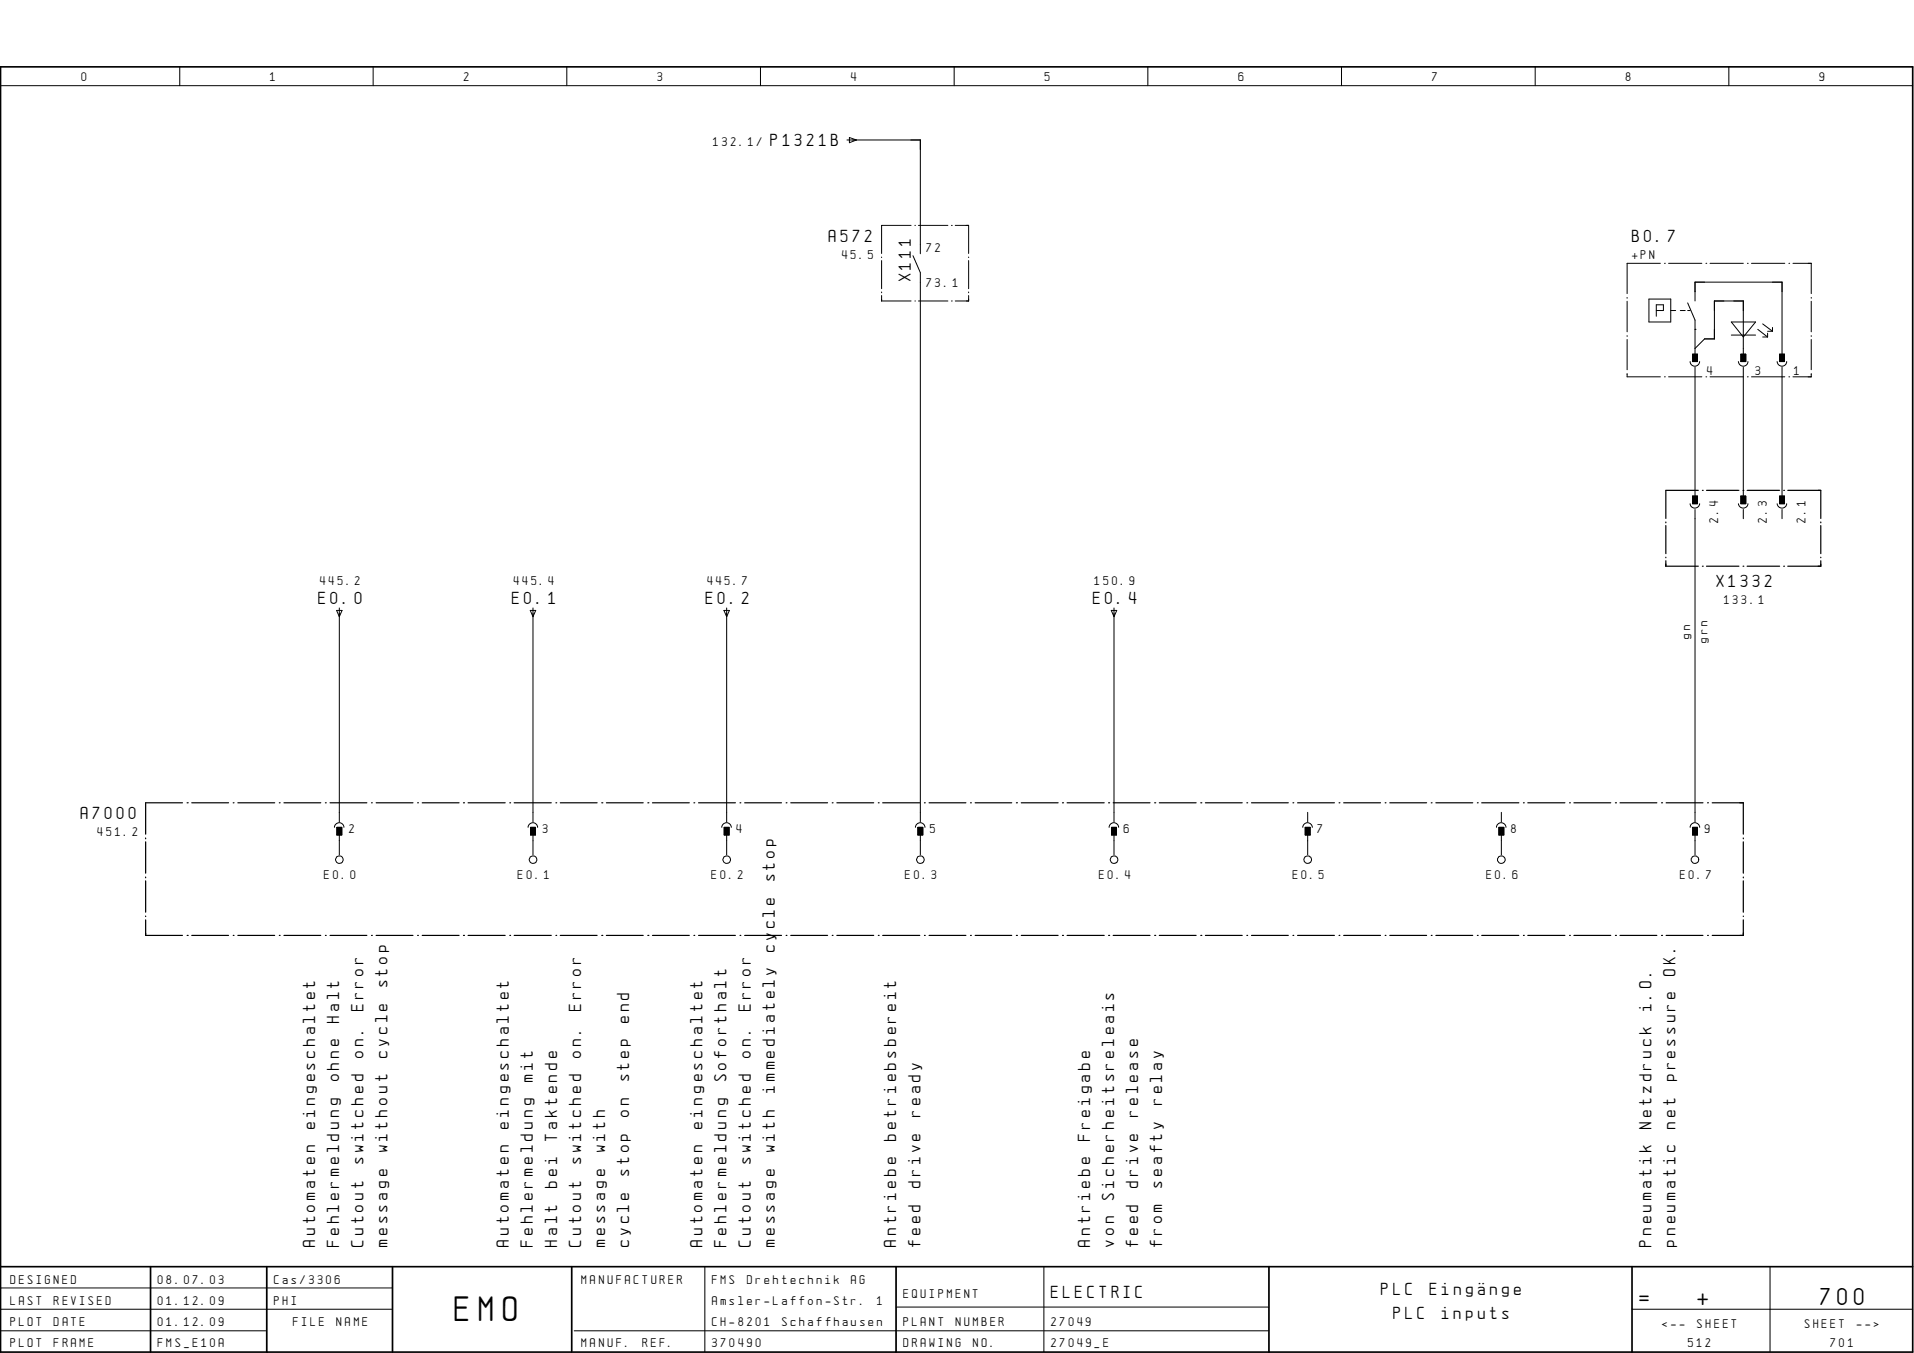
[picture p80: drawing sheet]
<svg xmlns="http://www.w3.org/2000/svg" width="297mm" height="210mm" viewBox="0 0 297 210" stroke-linecap="round" stroke-linejoin="round" font-family="sans-serif">
<defs><g id="words">
<text font-size="4.4" x="70.6" y="205">EMO</text>
<g font-size="3">
<text x="254.4" y="202.4">=</text>
<text x="263.4" y="202.4">+</text>
<text x="282.5" y="202.4">700</text>
</g>
<g font-size="2.2">
<text x="119.6" y="22.7">P1321B</text>
<text x="128.6" y="37.5">A572</text>
<text x="253.3" y="37.5">B0.7</text>
<text x="141.3" y="43.6" transform="rotate(-90 141.3 43.6)">X111</text>
<text x="49.4" y="93.7">E0.0</text>
<text x="79.5" y="93.7">E0.1</text>
<text x="109.6" y="93.7">E0.2</text>
<text x="169.7" y="93.7">E0.4</text>
<text x="266.4" y="91.1">X1332</text>
<text x="12.5" y="127.1">A7000</text>
<text x="120.3" y="136.7" transform="rotate(-90 120.3 136.7)">stop</text>
<text x="120.3" y="147.6" transform="rotate(-90 120.3 147.6)">cycle</text>
<text x="60.2" y="153.2" transform="rotate(-90 60.2 153.2)">stop</text>
<text x="260.1" y="151.3" transform="rotate(-90 260.1 151.3)">OK.</text>
<text x="52.7" y="158.7" transform="rotate(-90 52.7 158.7)">Halt</text>
<text x="56.4" y="156.8" transform="rotate(-90 56.4 156.8)">Error</text>
<text x="90.2" y="156.8" transform="rotate(-90 90.2 156.8)">Error</text>
<text x="97.7" y="158.7" transform="rotate(-90 97.7 158.7)">end</text>
<text x="116.5" y="156.8" transform="rotate(-90 116.5 156.8)">Error</text>
<text x="256.3" y="156.8" transform="rotate(-90 256.3 156.8)">i.O.</text>
<text x="52.7" y="167.8" transform="rotate(-90 52.7 167.8)">ohne</text>
<text x="56.4" y="164.1" transform="rotate(-90 56.4 164.1)">on.</text>
<text x="60.2" y="164.1" transform="rotate(-90 60.2 164.1)">cycle</text>
<text x="82.7" y="167.9" transform="rotate(-90 82.7 167.9)">mit</text>
<text x="90.2" y="164.1" transform="rotate(-90 90.2 164.1)">on.</text>
<text x="97.7" y="167.8" transform="rotate(-90 97.7 167.8)">step</text>
<text x="112.8" y="167.8" transform="rotate(-90 112.8 167.8)">Soforthalt</text>
<text x="116.5" y="164.1" transform="rotate(-90 116.5 164.1)">on.</text>
<text x="260.1" y="167.8" transform="rotate(-90 260.1 167.8)">pressure</text>
<text x="97.7" y="173.3" transform="rotate(-90 97.7 173.3)">on</text>
<text x="120.3" y="169.6" transform="rotate(-90 120.3 169.6)">immediately</text>
<text x="142.8" y="173.3" transform="rotate(-90 142.8 173.3)">ready</text>
<text x="176.6" y="173.3" transform="rotate(-90 176.6 173.3)">release</text>
<text x="180.4" y="171.4" transform="rotate(-90 180.4 171.4)">relay</text>
<text x="48.9" y="175.1" transform="rotate(-90 48.9 175.1)">eingeschaltet</text>
<text x="60.2" y="178.8" transform="rotate(-90 60.2 178.8)">without</text>
<text x="79" y="175.1" transform="rotate(-90 79 175.1)">eingeschaltet</text>
<text x="86.5" y="177" transform="rotate(-90 86.5 177)">Taktende</text>
<text x="93.9" y="178.8" transform="rotate(-90 93.9 178.8)">with</text>
<text x="109" y="175.1" transform="rotate(-90 109 175.1)">eingeschaltet</text>
<text x="120.3" y="178.8" transform="rotate(-90 120.3 178.8)">with</text>
<text x="139.1" y="177" transform="rotate(-90 139.1 177)">betriebsbereit</text>
<text x="169.2" y="177" transform="rotate(-90 169.2 177)">Freigabe</text>
<text x="256.3" y="175.1" transform="rotate(-90 256.3 175.1)">Netzdruck</text>
<text x="260.1" y="175.1" transform="rotate(-90 260.1 175.1)">net</text>
<text x="56.4" y="180.6" transform="rotate(-90 56.4 180.6)">switched</text>
<text x="86.5" y="184.3" transform="rotate(-90 86.5 184.3)">bei</text>
<text x="90.2" y="180.6" transform="rotate(-90 90.2 180.6)">switched</text>
<text x="97.7" y="182.5" transform="rotate(-90 97.7 182.5)">stop</text>
<text x="116.5" y="180.6" transform="rotate(-90 116.5 180.6)">switched</text>
<text x="142.8" y="184.3" transform="rotate(-90 142.8 184.3)">drive</text>
<text x="176.6" y="184.3" transform="rotate(-90 176.6 184.3)">drive</text>
<text x="180.4" y="184.3" transform="rotate(-90 180.4 184.3)">seafty</text>
<text x="172.9" y="186.1" transform="rotate(-90 172.9 186.1)">Sicherheitsreleais</text>
<text x="48.9" y="193.5" transform="rotate(-90 48.9 193.5)">Automaten</text>
<text x="52.7" y="193.5" transform="rotate(-90 52.7 193.5)">Fehlermeldung</text>
<text x="56.4" y="193.5" transform="rotate(-90 56.4 193.5)">Cutout</text>
<text x="60.2" y="193.5" transform="rotate(-90 60.2 193.5)">message</text>
<text x="79" y="193.5" transform="rotate(-90 79 193.5)">Automaten</text>
<text x="82.7" y="193.5" transform="rotate(-90 82.7 193.5)">Fehlermeldung</text>
<text x="86.5" y="193.5" transform="rotate(-90 86.5 193.5)">Halt</text>
<text x="90.2" y="193.5" transform="rotate(-90 90.2 193.5)">Cutout</text>
<text x="93.9" y="193.5" transform="rotate(-90 93.9 193.5)">message</text>
<text x="97.7" y="193.5" transform="rotate(-90 97.7 193.5)">cycle</text>
<text x="109" y="193.5" transform="rotate(-90 109 193.5)">Automaten</text>
<text x="112.8" y="193.5" transform="rotate(-90 112.8 193.5)">Fehlermeldung</text>
<text x="116.5" y="193.5" transform="rotate(-90 116.5 193.5)">Cutout</text>
<text x="120.3" y="193.5" transform="rotate(-90 120.3 193.5)">message</text>
<text x="139.1" y="193.5" transform="rotate(-90 139.1 193.5)">Antriebe</text>
<text x="142.8" y="193.5" transform="rotate(-90 142.8 193.5)">feed</text>
<text x="169.2" y="193.5" transform="rotate(-90 169.2 193.5)">Antriebe</text>
<text x="172.9" y="193.5" transform="rotate(-90 172.9 193.5)">von</text>
<text x="176.6" y="193.5" transform="rotate(-90 176.6 193.5)">feed</text>
<text x="180.4" y="193.5" transform="rotate(-90 180.4 193.5)">from</text>
<text x="256.3" y="193.5" transform="rotate(-90 256.3 193.5)">Pneumatik</text>
<text x="260.1" y="193.5" transform="rotate(-90 260.1 193.5)">pneumatic</text>
<text x="163.1" y="201.3">ELECTRIC</text>
<text x="214.4" y="201">PLC</text>
<text x="221.9" y="201">Eing„nge</text>
<text x="216.3" y="204.6">PLC</text>
<text x="223.8" y="204.6">inputs</text>
</g>
<g font-size="1.6">
<text x="12.7" y="12.6">0</text>
<text x="41.9" y="12.6">1</text>
<text x="72" y="12.6">2</text>
<text x="102.1" y="12.6">3</text>
<text x="132.1" y="12.6">4</text>
<text x="162.1" y="12.6">5</text>
<text x="192.2" y="12.6">6</text>
<text x="222.2" y="12.6">7</text>
<text x="252.3" y="12.6">8</text>
<text x="282.4" y="12.6">9</text>
<text x="110.7" y="22.7">132.1/</text>
<text x="130.7" y="40.1">45.5</text>
<text x="143.8" y="39">72</text>
<text x="253.3" y="40.1">+PN</text>
<text x="143.8" y="44.4">73.1</text>
<text x="265" y="58.1">4</text>
<text x="272.5" y="58.1">3</text>
<text x="278.5" y="58.1">1</text>
<text x="266.7" y="81.1" transform="rotate(-90 266.7 81.1)">2.4</text>
<text x="274.2" y="81.1" transform="rotate(-90 274.2 81.1)">2.3</text>
<text x="280.2" y="81.1" transform="rotate(-90 280.2 81.1)">2.1</text>
<text x="49.7" y="90.8">445.2</text>
<text x="79.8" y="90.8">445.4</text>
<text x="109.8" y="90.8">445.7</text>
<text x="169.9" y="90.8">150.9</text>
<text x="267.6" y="93.7">133.1</text>
<text x="262.3" y="99.1" transform="rotate(-90 262.3 99.1)">gn</text>
<text x="265" y="99.8" transform="rotate(-90 265 99.8)">grn</text>
<text x="15.2" y="129.7">451.2</text>
<text x="54.2" y="129.2">2</text>
<text x="84.2" y="129.2">3</text>
<text x="114.3" y="129.2">4</text>
<text x="144.4" y="129.2">5</text>
<text x="174.4" y="129.2">6</text>
<text x="204.5" y="129.2">7</text>
<text x="234.5" y="129.2">8</text>
<text x="264.6" y="129.2">9</text>
<text x="50.3" y="136.3">E0.0</text>
<text x="80.4" y="136.3">E0.1</text>
<text x="110.4" y="136.3">E0.2</text>
<text x="140.5" y="136.3">E0.3</text>
<text x="170.6" y="136.3">E0.4</text>
<text x="200.6" y="136.3">E0.5</text>
<text x="230.7" y="136.3">E0.6</text>
<text x="260.7" y="136.3">E0.7</text>
<text x="1.6" y="199.1">DESIGNED</text>
<text x="1.6" y="202.4">LAST</text>
<text x="8.4" y="202.4">REVISED</text>
<text x="24.5" y="199.1">08.07.03</text>
<text x="24.5" y="202.4">01.12.09</text>
<text x="42.5" y="199.1">Cas/3306</text>
<text x="42.5" y="202.4">PHI</text>
<text x="90.3" y="199.1">MANUFACTURER</text>
<text x="110.5" y="202.4">Amsler-Laffon-Str.</text>
<text x="110.5" y="199.1">FMS</text>
<text x="115.9" y="199.1">Drehtechnik</text>
<text x="132.1" y="199.1">AG</text>
<text x="136.1" y="202.4">1</text>
<text x="140.2" y="201.3">EQUIPMENT</text>
<text x="1.6" y="205.7">PLOT</text>
<text x="1.6" y="209">PLOT</text>
<text x="8.4" y="205.7">DATE</text>
<text x="8.4" y="209">FRAME</text>
<text x="24.5" y="205.7">01.12.09</text>
<text x="24.5" y="209">FMS_E10A</text>
<text x="45.5" y="205.7">FILE</text>
<text x="52.2" y="205.7">NAME</text>
<text x="90.3" y="209">MANUF.</text>
<text x="99.7" y="209">REF.</text>
<text x="110.5" y="209">370490</text>
<text x="110.5" y="205.7">CH-8201</text>
<text x="121.4" y="205.7">Schaffhausen</text>
<text x="140.2" y="205.7">PLANT</text>
<text x="140.2" y="209">DRAWING</text>
<text x="148.3" y="205.7">NUMBER</text>
<text x="151" y="209">NO.</text>
<text x="163.1" y="205.7">27049</text>
<text x="163.1" y="209">27049_E</text>
<text x="258" y="206.1">&lt;--</text>
<text x="262" y="209">512</text>
<text x="263.4" y="206.1">SHEET</text>
<text x="280.1" y="206.1">SHEET</text>
<text x="284.1" y="209">701</text>
<text x="288.2" y="206.1">--&gt;</text>
</g>
</g></defs>
<g fill="none" stroke="#000" stroke-width=".16">
<path d="M.1 13.3h296.7M27.9 10.4v2.9M57.9 10.4v2.9M88 10.4v2.9M118 10.4v2.9M148.1 10.4v2.9M178.1 10.4v2.9M208.2 10.4v2.9M238.2 10.4v2.9M268.3 10.4v2.9M131.4 21.7h11.4v17.7M131.8 21.3l1.1 .4-1.1 .4z"/>
<path d="M136.8 39.9v.1M141.4 35h-4.6v4.3M141.7 39.7l1.1 2.6v85.2M142 35h.1M142.5 35h4.6M147.7 35h.1M148.2 35h2.1v4.3M150.3 39.9v.1M136.8 45.8v.9h4.6M136.8 40.4v4.4M136.8 45.3v.1M142 46.7h.1"/>
<path d="M142.5 46.7h4.6M147.7 46.7h.1M150.3 45.8v.9h-2.1M150.3 40.4v4.4M150.3 45.3v.1M252.5 46.1v.2M252.5 46.7v4.8M252.5 52.1v.1M252.5 52.7v4.7M252.5 58v.5h5.2M255.9 46.4h3.4v3.6h-3.4zM257 48.2h1.1v-.9h-1.1v1.8"/>
<path d="M257.7 40.9h-5.2v4.7M258.3 58.5h.1M258.3 40.9h.1M258.9 58.5h5.2M258.9 40.9h5.2M259.3 48.2h.8M260.8 48.2h.7M261.9 47l1.2 2.7v5.8M261.9 48.2h.4M262.3 56.1a.74 .74 0 0 0 .7 .7 .74 .74 0 0 0 .8-.7M262.7 54.9h.7v1.2h-.7zM263.1 51.1h.1"/>
<path d="M263.1 46.7v-2.9h13.5v11.7M263.1 57v20.6M263.1 54.1l1.4-1.5h1.6v-5.9h4.4v8.8M264.7 58.5h.2M264.7 40.9h.2M265.4 58.5h5.1M265.4 40.9h5.1M268.7 50h3.8l-2 2.3zM268.7 52h3.8M269.8 56.1a.74 .74 0 0 0 .7 .7 .74 .74 0 0 0 .8-.7M270.2 54.9h.7v1.2h-.7zM270.5 57v20.6"/>
<path d="M271.2 58.5h.1M271.2 40.9h.1M271.8 58.5h5.2M271.8 40.9h5.2M272.8 51.1l1.5 1.2M273.6 52.3h.7M273.6 50.2l1.5 1.2M274.3 51.7v.6M274.3 51.4h.8M275.1 50.8v.6M275.8 56.1a.74 .74 0 0 0 .7 .7 .74 .74 0 0 0 .8-.7M276.2 54.9h.7v1.2h-.7z"/>
<path d="M276.6 57v20.6M277.6 58.5h.1M277.6 40.9h.1M278.3 40.9h2.8v4.7M281.1 58v.5h-2.8M281.1 46.1v.2M281.1 46.7v4.8M281.1 52.1v.1M281.1 52.7v4.7M262.3 78.1a.74 .74 0 0 0 .7 .7 .74 .74 0 0 0 .8-.7M262.7 77h.7v1.1h-.7zM263.1 79v48.5"/>
<path d="M269.8 78.1a.74 .74 0 0 0 .7 .7 .74 .74 0 0 0 .8-.7M270.2 77h.7v1.1h-.7zM270.5 79v1.5M275.8 78.1a.74 .74 0 0 0 .7 .7 .74 .74 0 0 0 .8-.7M276.2 77h.7v1.1h-.7zM276.6 79v1.5M52.2 94.7h.9l-.4 1zM52.7 94.3v33.2M82.3 94.7h.8l-.4 1zM82.7 94.3v33.2M112.3 94.7h.9l-.4 1zM112.8 94.3v33.2"/>
<path d="M172.5 94.7h.8l-.4 1zM172.9 94.3v33.2M51.9 128.4a.74 .74 0 0 1 .7-.8 .74 .74 0 0 1 .8 .8M52.3 128.4h.7v1.1h-.7zM52.7 128.9v3.7M82 128.4a.74 .74 0 0 1 .7-.8 .74 .74 0 0 1 .7 .8M82.3 128.4h.8v1.1h-.8zM82.7 128.9v3.7M112 128.4a.74 .74 0 0 1 .8-.8 .74 .74 0 0 1 .7 .8M112.4 128.4h.8v1.1h-.8zM112.8 128.9v3.7M142.1 128.4a.74 .74 0 0 1 .7-.8 .74 .74 0 0 1 .7 .8"/>
<path d="M142.4 128.4h.8v1.1h-.8zM142.8 128.9v3.7M172.1 128.4a.74 .74 0 0 1 .8-.8 .74 .74 0 0 1 .7 .8M172.5 128.4h.8v1.1h-.8zM172.9 128.9v3.7M202.2 128.4a.74 .74 0 0 1 .7-.8 .74 .74 0 0 1 .8 .8M202.6 128.4h.7v1.1h-.7zM202.9 126v1.5M202.9 128.9v3.7M232.2 128.4a.74 .74 0 0 1 .8-.8 .74 .74 0 0 1 .7 .8M232.6 128.4h.8v1.1h-.8zM233 126v1.5"/>
<path d="M233 128.9v3.7M262.3 128.4a.74 .74 0 0 1 .7-.8 .74 .74 0 0 1 .8 .8M262.7 128.4h.7v1.1h-.7zM263.1 128.9v3.7M.1 199.8h60.8M109.4 196.5v13.3M162 196.5v13.3M274.7 196.5v13.3M.1 203.1h60.8M.1 206.5h41.3M89.1 206.5h107.8M139.1 202.8h57.8"/>
<path d="M253.3 203.1h43.5"/>
<circle cx="52.7" cy="133.3" r=".59"/>
<circle cx="82.7" cy="133.3" r=".59"/>
<circle cx="112.8" cy="133.3" r=".59"/>
<circle cx="142.8" cy="133.3" r=".59"/>
<circle cx="172.9" cy="133.3" r=".59"/>
<circle cx="202.9" cy="133.3" r=".59"/>
<circle cx="233" cy="133.4" r=".59"/>
<circle cx="263.1" cy="133.4" r=".59"/>
</g>
<path d="M.1 10.4h296.7v199.4h-296.7zM.1 196.5h296.7M23.4 196.5v13.3M41.4 196.5v13.3M60.9 196.5v13.3M88.7 196.5v13.3M139.1 196.5v13.3M196.9 196.5v13.3M253.3 196.5v13.3" fill="none" stroke="#000" stroke-width=".26"/>
<g fill="none" stroke="#000" stroke-width=".19">
<path d="M263.6 76.1h-5.1v4.3M264.2 76.1h.1M264.8 76.1h5.1M270.5 76.1h.1M271.1 76.1h5.1M276.8 76.1h.1M277.4 76.1h5.2v4.3M258.5 81v.1M258.5 81.5v4.4M258.5 86.4v.1M258.5 87v.8h5.1M264.2 87.8h.1"/>
<path d="M264.8 87.8h5.1M270.5 87.8h.1M271.1 87.8h5.1M276.8 87.8h.1M282.6 87v.8h-5.2M282.6 81v.1M282.6 81.5v4.4M282.6 86.4v.1M22.6 130v.1M22.6 130.6v4.9M22.6 136.1v.1M22.6 136.7v4.8"/>
<path d="M28.3 124.5h-5.7v4.9M29 124.5h.2M29.8 124.5h5.7M36.2 124.5h.1M36.9 124.5h5.7M43.3 124.5h.2M44.1 124.5h5.7M50.5 124.5h.1M51.2 124.5h5.7M57.7 124.5h.1M58.4 124.5h5.7M64.8 124.5h.1"/>
<path d="M65.5 124.5h5.7M71.9 124.5h.2M72.6 124.5h5.8M79.1 124.5h.1M79.8 124.5h5.8M86.3 124.5h.1M86.9 124.5h5.8M93.4 124.5h.2M94.1 124.5h5.7M100.5 124.5h.2M101.3 124.5h5.7M107.7 124.5h.1"/>
<path d="M108.4 124.5h5.7M114.8 124.5h.2M115.6 124.5h5.7M122 124.5h.1M122.7 124.5h5.7M129.2 124.5h.1M129.9 124.5h5.7M136.3 124.5h.1M137 124.5h5.7M143.5 124.5h.1M144.2 124.5h5.7M150.6 124.5h.1"/>
<path d="M151.3 124.5h5.7M157.7 124.5h.2M158.5 124.5h5.7M164.9 124.5h.2M165.6 124.5h5.8M172 124.5h.2M172.8 124.5h5.7M179.2 124.5h.2M179.9 124.5h5.7M186.3 124.5h.2M187.1 124.5h5.7M193.5 124.5h.1"/>
<path d="M194.2 124.5h5.7M200.7 124.5h.1M201.4 124.5h5.7M207.8 124.5h.1M208.5 124.5h5.7M215 124.5h.1M215.7 124.5h5.7M222.1 124.5h.1M222.8 124.5h5.8M229.3 124.5h.1M230 124.5h5.7M236.4 124.5h.2"/>
<path d="M237.1 124.5h5.8M243.6 124.5h.1M244.3 124.5h5.7M250.7 124.5h.2M251.4 124.5h5.7M257.8 124.5h.2M258.6 124.5h5.7M265 124.5h.1M265.7 124.5h4.8v4.9M270.5 130v.1M270.5 130.6v4.9M270.5 136.1v.1"/>
<path d="M270.5 136.7v4.8M22.6 142.1v.1M22.6 142.7v2.4h5.7M29 145.1h.2M29.8 145.1h5.7M36.2 145.1h.1M36.9 145.1h5.7M43.3 145.1h.2M44.1 145.1h5.7M50.5 145.1h.1M51.2 145.1h5.7M57.7 145.1h.1"/>
<path d="M58.4 145.1h5.7M64.8 145.1h.1M65.5 145.1h5.7M71.9 145.1h.2M72.6 145.1h5.8M79.1 145.1h.1M79.8 145.1h5.8M86.3 145.1h.1M86.9 145.1h5.8M93.4 145.1h.2M94.1 145.1h5.7M100.5 145.1h.2"/>
<path d="M101.3 145.1h5.7M107.7 145.1h.1M108.4 145.1h5.7M114.8 145.1h.2M115.6 145.1h5.7M122 145.1h.1M122.7 145.1h5.7M129.2 145.1h.1M129.9 145.1h5.7M136.3 145.1h.1M137 145.1h5.7M143.5 145.1h.1"/>
<path d="M144.2 145.1h5.7M150.6 145.1h.1M151.3 145.1h5.7M157.7 145.1h.2M158.5 145.1h5.7M164.9 145.1h.2M165.6 145.1h5.8M172 145.1h.2M172.8 145.1h5.7M179.2 145.1h.2M179.9 145.1h5.7M186.3 145.1h.2"/>
<path d="M187.1 145.1h5.7M193.5 145.1h.1M194.2 145.1h5.7M200.7 145.1h.1M201.4 145.1h5.7M207.8 145.1h.1M208.5 145.1h5.7M215 145.1h.1M215.7 145.1h5.7M222.1 145.1h.1M222.8 145.1h5.8M229.3 145.1h.1"/>
<path d="M230 145.1h5.7M236.4 145.1h.2M237.1 145.1h5.8M243.6 145.1h.1M244.3 145.1h5.7M250.7 145.1h.2M251.4 145.1h5.7M257.8 145.1h.2M258.6 145.1h5.7M265 145.1h.1M270.5 142.7v2.4h-4.8M270.5 142.1v.1"/>
</g>
<g fill="#000">
<path d="M262.7 54.9h.7v1.2h-.7zM270.2 54.9h.7v1.2h-.7zM276.2 54.9h.7v1.2h-.7zM262.7 77h.7v1.1h-.7zM270.2 77h.7v1.1h-.7zM276.2 77h.7v1.1h-.7zM52.3 128.4h.7v1.1h-.7zM82.3 128.4h.8v1.1h-.8zM112.4 128.4h.8v1.1h-.8zM142.4 128.4h.8v1.1h-.8zM172.5 128.4h.8v1.1h-.8zM202.6 128.4h.7v1.1h-.7z"/>
<path d="M232.6 128.4h.8v1.1h-.8zM262.7 128.4h.7v1.1h-.7z"/>
</g>
<use href="#words"/>
</svg>
